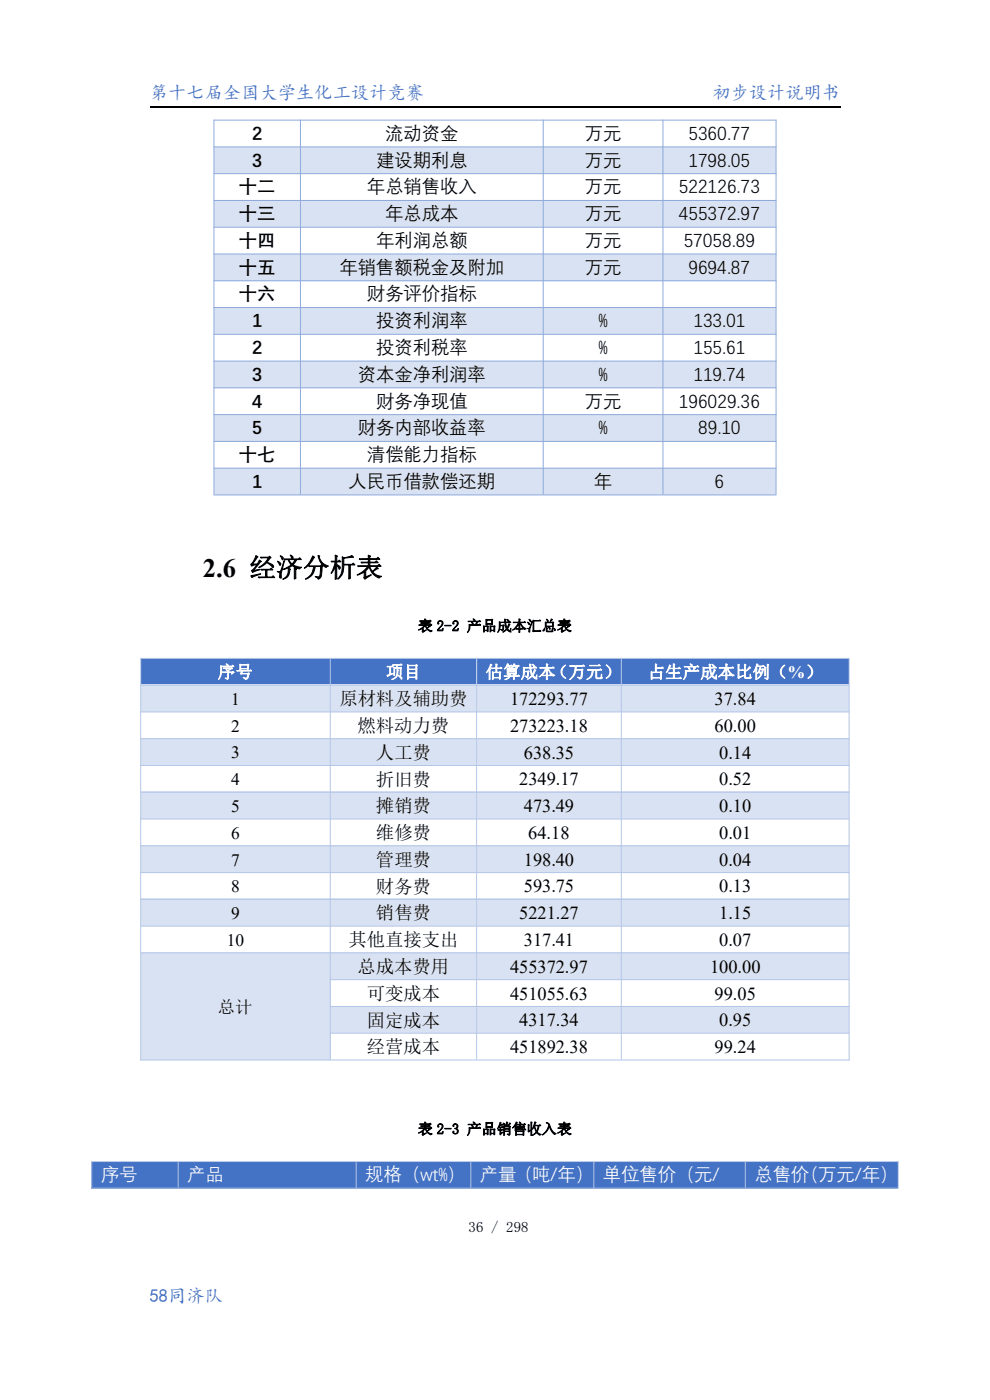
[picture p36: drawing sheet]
<svg xmlns="http://www.w3.org/2000/svg" width="210mm" height="297mm" viewBox="0 0 210 297" stroke-linecap="round" stroke-linejoin="round" font-family="sans-serif">
<defs><g id="words">
<text font-size="5.6" x="43.1" y="122.4">2.6 经济分析表</text>
<g font-size="3.9" fill="#4471c4">
<text x="31.7" y="21.1">第十七届全国大学生化工设计竞赛</text>
<text x="151.1" y="21.1">初步设计说明书</text>
</g>
<g font-size="3.9">
<text x="53.5" y="29.4">2</text>
<text x="81.7" y="29.4">流动资金</text>
<text x="124" y="29.4">万元</text>
<text x="146" y="29.4">5360.77</text>
<text x="53.5" y="35.2">3</text>
<text x="79.8" y="35.2">建设期利息</text>
<text x="124" y="35.2">万元</text>
<text x="146" y="35.2">1798.05</text>
<text x="50.7" y="40.8">十二</text>
<text x="77.9" y="40.8">年总销售收入</text>
<text x="124" y="40.8">万元</text>
<text x="144" y="40.8">522126.73</text>
<text x="50.7" y="46.5">十三</text>
<text x="81.7" y="46.5">年总成本</text>
<text x="124" y="46.5">万元</text>
<text x="144" y="46.5">455372.97</text>
<text x="50.7" y="52.2">十四</text>
<text x="79.8" y="52.2">年利润总额</text>
<text x="124" y="52.2">万元</text>
<text x="145" y="52.2">57058.89</text>
<text x="50.7" y="57.8">十五</text>
<text x="72" y="57.8">年销售额税金及附加</text>
<text x="124" y="57.8">万元</text>
<text x="146" y="57.8">9694.87</text>
<text x="50.7" y="63.5">十六</text>
<text x="77.9" y="63.5">财务评价指标</text>
<text x="53.5" y="69.2">1</text>
<text x="79.8" y="69.2">投资利润率</text>
<text x="127" y="69.2">%</text>
<text x="147.1" y="69.2">133.01</text>
<text x="53.5" y="74.9">2</text>
<text x="79.8" y="74.9">投资利税率</text>
<text x="127" y="74.9">%</text>
<text x="147.1" y="74.9">155.61</text>
<text x="53.5" y="80.6">3</text>
<text x="75.9" y="80.6">资本金净利润率</text>
<text x="127" y="80.6">%</text>
<text x="147.1" y="80.6">119.74</text>
<text x="53.5" y="86.3">4</text>
<text x="79.8" y="86.3">财务净现值</text>
<text x="124" y="86.3">万元</text>
<text x="144" y="86.3">196029.36</text>
<text x="53.5" y="91.9">5</text>
<text x="75.9" y="91.9">财务内部收益率</text>
<text x="127" y="91.9">%</text>
<text x="148.1" y="91.9">89.10</text>
<text x="50.7" y="97.6">十七</text>
<text x="77.9" y="97.6">清偿能力指标</text>
<text x="53.5" y="103.3">1</text>
<text x="74" y="103.3">人民币借款偿还期</text>
<text x="126" y="103.3">年</text>
<text x="151.6" y="103.3">6</text>
<text x="72" y="149.6">原材料及辅助费</text>
<text x="108.2" y="149.6">172293.77</text>
<text x="151.6" y="149.6">37.84</text>
<text x="75.9" y="155.3">燃料动力费</text>
<text x="108.2" y="155.3">273223.18</text>
<text x="151.6" y="155.3">60.00</text>
<text x="79.8" y="161">人工费</text>
<text x="111.1" y="160.9">638.35</text>
<text x="152.6" y="160.9">0.14</text>
<text x="79.8" y="166.6">折旧费</text>
<text x="110.2" y="166.6">2349.17</text>
<text x="152.6" y="166.6">0.52</text>
<text x="79.8" y="172.3">摊销费</text>
<text x="111.1" y="172.3">473.49</text>
<text x="152.6" y="172.3">0.10</text>
<text x="79.8" y="178">维修费</text>
<text x="112.1" y="178">64.18</text>
<text x="152.6" y="178">0.01</text>
<text x="79.8" y="183.7">管理费</text>
<text x="111.1" y="183.7">198.40</text>
<text x="152.6" y="183.7">0.04</text>
<text x="79.8" y="189.4">财务费</text>
<text x="111.1" y="189.3">593.75</text>
<text x="152.6" y="189.3">0.13</text>
<text x="79.8" y="195">销售费</text>
<text x="110.2" y="195">5221.27</text>
<text x="152.6" y="195">1.15</text>
<text x="74" y="200.7">其他直接支出</text>
<text x="111.1" y="200.7">317.41</text>
<text x="152.6" y="200.7">0.07</text>
<text x="75.9" y="206.4">总成本费用</text>
<text x="108.2" y="206.4">455372.97</text>
<text x="150.6" y="206.4">100.00</text>
<text x="77.8" y="212.1">可变成本</text>
<text x="108.2" y="212.1">451055.63</text>
<text x="151.6" y="212.1">99.05</text>
<text x="77.8" y="217.8">固定成本</text>
<text x="110.2" y="217.7">4317.34</text>
<text x="152.6" y="217.7">0.95</text>
<text x="77.8" y="223.5">经营成本</text>
<text x="108.2" y="223.4">451892.38</text>
<text x="151.6" y="223.4">99.24</text>
</g>
<g font-size="3.9" fill="#fff">
<text x="21.4" y="250.4">序号</text>
<text x="39.7" y="250.4">产品</text>
<text x="77.5" y="250.4">规格（wt%）</text>
<text x="101.8" y="250.4">产量（吨/年）</text>
<text x="127.9" y="250.4">单位售价（元/</text>
<text x="160" y="250.4">总售价</text>
<text x="169.7" y="250.4">（万元/年）</text>
</g>
<text font-size="3.9" fill="#4472c4" x="31.7" y="276.2">58同济队</text>
<g font-size="3.7" fill="#fff">
<text x="46.2" y="143.8">序号</text>
<text x="81.9" y="143.8">项目</text>
<text x="103" y="143.8">估算成本（万元）</text>
<text x="137.4" y="143.8">占生产成本比例（%）</text>
</g>
<g font-size="3.7">
<text x="49" y="149.5">1</text>
<text x="49" y="155.2">2</text>
<text x="49" y="160.9">3</text>
<text x="49" y="166.6">4</text>
<text x="49" y="172.2">5</text>
<text x="49" y="177.9">6</text>
<text x="49" y="183.6">7</text>
<text x="49" y="189.3">8</text>
<text x="49" y="195">9</text>
<text x="48.1" y="200.6">10</text>
<text x="46.2" y="214.9">总计</text>
</g>
<g font-size="3.2">
<text x="88.6" y="133.9">表 2-2 产品成本汇总表</text>
<text x="88.6" y="240.6">表 2-3 产品销售收入表</text>
<text x="99.4" y="261.4">36 / 298</text>
</g>
</g></defs>
<path d="M31.7 22.6h146.6" fill="none" stroke="#000" stroke-width=".25"/>
<g fill="#d9e2f3">
<path d="M45.4 31.2h18.3v5.6h-18.3z" fill-rule="evenodd"/>
<path d="M63.8 31.2h51.4v5.6h-51.4z" fill-rule="evenodd"/>
<path d="M115.3 31.2h25.3v5.6h-25.3z" fill-rule="evenodd"/>
<path d="M140.7 31.2h23.9v5.6h-23.9z" fill-rule="evenodd"/>
<path d="M45.4 42.6h18.3v5.6h-18.3z" fill-rule="evenodd"/>
<path d="M63.8 42.6h51.4v5.6h-51.4z" fill-rule="evenodd"/>
<path d="M115.3 42.6h25.3v5.6h-25.3z" fill-rule="evenodd"/>
<path d="M140.7 42.6h23.9v5.6h-23.9z" fill-rule="evenodd"/>
<path d="M45.4 53.9h18.3v5.6h-18.3z" fill-rule="evenodd"/>
<path d="M63.8 53.9h51.4v5.6h-51.4z" fill-rule="evenodd"/>
<path d="M115.3 53.9h25.3v5.6h-25.3z" fill-rule="evenodd"/>
<path d="M140.7 53.9h23.9v5.6h-23.9z" fill-rule="evenodd"/>
<path d="M45.4 65.3h18.3v5.6h-18.3z" fill-rule="evenodd"/>
<path d="M63.8 65.3h51.4v5.6h-51.4z" fill-rule="evenodd"/>
<path d="M115.3 65.3h25.3v5.6h-25.3z" fill-rule="evenodd"/>
<path d="M140.7 65.3h23.9v5.6h-23.9z" fill-rule="evenodd"/>
<path d="M45.4 76.7h18.3v5.5h-18.3z" fill-rule="evenodd"/>
<path d="M63.8 76.7h51.4v5.5h-51.4z" fill-rule="evenodd"/>
<path d="M115.3 76.7h25.3v5.5h-25.3z" fill-rule="evenodd"/>
<path d="M140.7 76.7h23.9v5.5h-23.9z" fill-rule="evenodd"/>
<path d="M45.4 88h18.3v5.6h-18.3z" fill-rule="evenodd"/>
<path d="M63.8 88h51.4v5.6h-51.4z" fill-rule="evenodd"/>
<path d="M115.3 88h25.3v5.6h-25.3z" fill-rule="evenodd"/>
<path d="M140.7 88h23.9v5.6h-23.9z" fill-rule="evenodd"/>
<path d="M45.4 99.4h18.3v5.6h-18.3z" fill-rule="evenodd"/>
<path d="M63.8 99.4h51.4v5.6h-51.4z" fill-rule="evenodd"/>
<path d="M115.3 99.4h25.3v5.6h-25.3z" fill-rule="evenodd"/>
<path d="M140.7 99.4h23.9v5.6h-23.9z" fill-rule="evenodd"/>
</g>
<g fill="none" stroke="#8eaadb" stroke-width=".21">
<path d="M45.3 25.5h119.4M45.3 31.2h119.4M45.3 36.8h119.4M45.4 25.4v79.5M63.7 25.4v79.5M115.2 25.4v79.5M140.6 25.4v79.5M164.6 25.4v79.5M45.3 42.5h119.4M45.3 48.2h119.4M45.3 53.9h119.4M45.3 59.6h119.4"/>
<path d="M45.3 65.2h119.4M45.3 70.9h119.4M45.3 76.6h119.4M45.3 82.3h119.4M45.3 88h119.4M45.3 93.6h119.4M45.3 99.3h119.4M45.3 105h119.4"/>
</g>
<g fill="#4472c4">
<path d="M29.9 139.7h40.1v5.6h-40.1z" fill-rule="evenodd"/>
<path d="M70.1 139.7h31v5.6h-31z" fill-rule="evenodd"/>
<path d="M101.2 139.7h30.6v5.6h-30.6z" fill-rule="evenodd"/>
<path d="M131.9 139.7h48.2v5.6h-48.2z" fill-rule="evenodd"/>
</g>
<g fill="#d9e2f3">
<path d="M29.9 145.2h40.1v5.8h-40.1z" fill-rule="evenodd"/>
<path d="M70.1 145.2h31v5.8h-31z" fill-rule="evenodd"/>
<path d="M101.2 145.2h30.6v5.8h-30.6z" fill-rule="evenodd"/>
<path d="M131.9 145.2h48.2v5.8h-48.2z" fill-rule="evenodd"/>
<path d="M29.9 156.6h40.1v5.8h-40.1z" fill-rule="evenodd"/>
<path d="M70.1 156.6h31v5.8h-31z" fill-rule="evenodd"/>
<path d="M101.2 156.6h30.6v5.8h-30.6z" fill-rule="evenodd"/>
<path d="M131.9 156.6h48.2v5.8h-48.2z" fill-rule="evenodd"/>
<path d="M29.9 168h40.1v5.7h-40.1z" fill-rule="evenodd"/>
<path d="M70.1 168h31v5.7h-31z" fill-rule="evenodd"/>
<path d="M101.2 168h30.6v5.7h-30.6z" fill-rule="evenodd"/>
<path d="M131.9 168h48.2v5.7h-48.2z" fill-rule="evenodd"/>
<path d="M29.9 179.3h40.1v5.8h-40.1z" fill-rule="evenodd"/>
<path d="M70.1 179.3h31v5.8h-31z" fill-rule="evenodd"/>
<path d="M101.2 179.3h30.6v5.8h-30.6z" fill-rule="evenodd"/>
<path d="M131.9 179.3h48.2v5.8h-48.2z" fill-rule="evenodd"/>
<path d="M29.9 190.7h40.1v5.7h-40.1z" fill-rule="evenodd"/>
<path d="M70.1 190.7h31v5.7h-31z" fill-rule="evenodd"/>
<path d="M101.2 190.7h30.6v5.7h-30.6z" fill-rule="evenodd"/>
<path d="M131.9 190.7h48.2v5.7h-48.2z" fill-rule="evenodd"/>
<path d="M29.9 202h40.1v22.8h-40.1z" fill-rule="evenodd"/>
<path d="M70.1 202h31v5.8h-31z" fill-rule="evenodd"/>
<path d="M101.2 202h30.6v5.8h-30.6z" fill-rule="evenodd"/>
<path d="M131.9 202h48.2v5.8h-48.2z" fill-rule="evenodd"/>
<path d="M70.1 213.4h31v5.8h-31z" fill-rule="evenodd"/>
<path d="M101.2 213.4h30.6v5.8h-30.6z" fill-rule="evenodd"/>
<path d="M131.9 213.4h48.2v5.8h-48.2z" fill-rule="evenodd"/>
</g>
<g fill="none" stroke="#b4c6e7" stroke-width=".21">
<path d="M29.8 139.7h150.4M29.8 139.6v85.4M70.1 139.6v85.2M101.1 139.6v85.2M131.8 139.6v85.2M180.1 139.8v85.2M29.8 145.4h150.4M29.8 151h150.4M29.8 156.7h150.4M29.8 162.4h150.4M29.8 168.1h150.4M29.8 173.8h150.4"/>
<path d="M29.8 179.4h150.4M29.8 185.1h150.4M29.8 190.8h150.4M29.8 196.5h150.4M29.8 202.2h150.4M70 207.8h110.2M70 213.5h110.2M70 219.2h110.2M29.8 224.9h150.4"/>
</g>
<g fill="#4472c4">
<path d="M19.5 246.5h18.3v5.6h-18.3z" fill-rule="evenodd"/>
<path d="M37.9 246.5h37.6v5.6h-37.6z" fill-rule="evenodd"/>
<path d="M75.6 246.5h24.3v5.6h-24.3z" fill-rule="evenodd"/>
<path d="M99.9 246.5h26.1v5.6h-26.1z" fill-rule="evenodd"/>
<path d="M126 246.5h32.1v5.6h-32.1z" fill-rule="evenodd"/>
<path d="M158.2 246.5h32.3v5.6h-32.3z" fill-rule="evenodd"/>
</g>
<path d="M19.4 246.4h171.2M19.4 252.1h171.2M19.5 246.3v5.7M37.8 246.3v5.7M75.5 246.3v5.7M99.9 246.3v5.7M126 246.3v5.7M158.1 246.3v5.7M190.6 246.3v5.7" fill="none" stroke="#b4c6e7" stroke-width=".21"/>
<use href="#words"/>
</svg>
